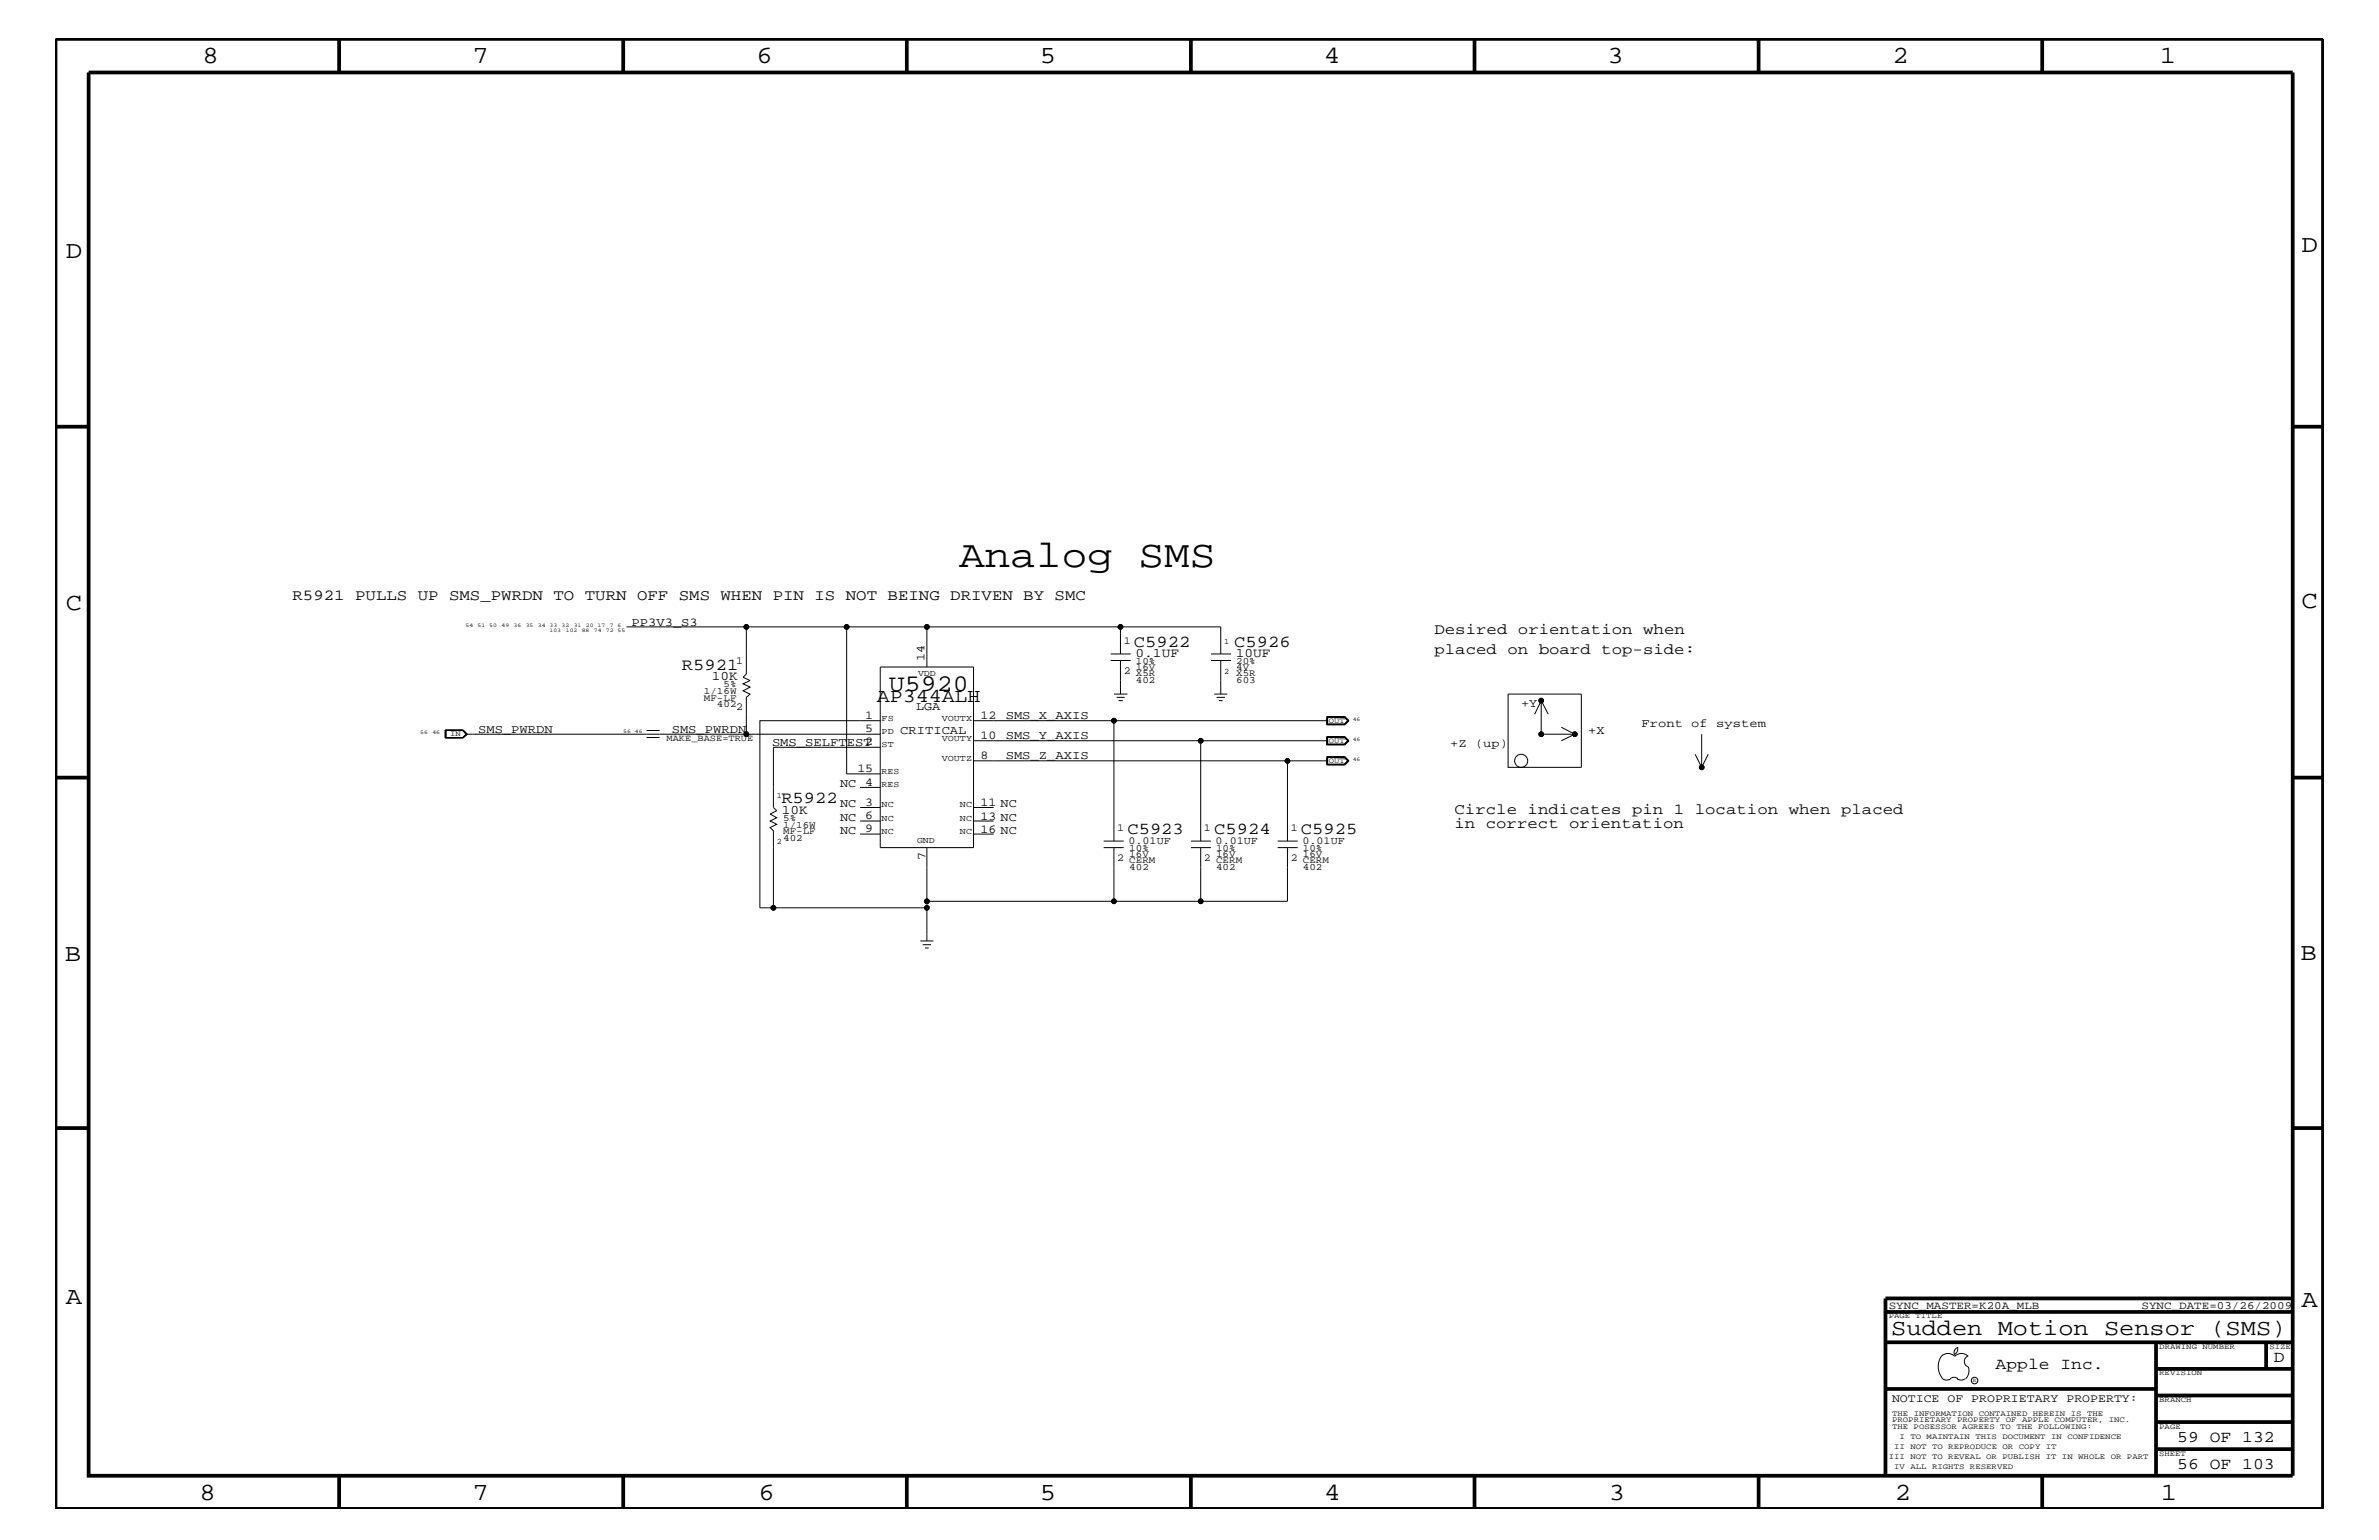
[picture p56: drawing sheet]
<svg xmlns="http://www.w3.org/2000/svg" width="432mm" height="279mm" viewBox="0 0 432 279" stroke-linecap="round" stroke-linejoin="round" font-family="sans-serif">
<defs><g id="words">
<text font-size="7" x="174.1" y="102.9">Analog SMS</text>
<g font-size="4.5">
<text x="36.7" y="11.5">8</text>
<text x="85.8" y="11.5">7</text>
<text x="137.3" y="11.5">6</text>
<text x="188.7" y="11.5">5</text>
<text x="240.3" y="11.5">4</text>
<text x="291.8" y="11.5">3</text>
<text x="343.5" y="11.5">2</text>
<text x="392" y="11.5">1</text>
<text x="11.9" y="46.8">D</text>
<text x="417.7" y="45.7">D</text>
<text x="11.9" y="110.6">C</text>
<text x="417.7" y="110.3">C</text>
<text x="11.8" y="174.3">B</text>
<text x="417.6" y="174.2">B</text>
<text x="11.9" y="236.7">A</text>
<text x="417.7" y="237.1">A</text>
<text x="36.2" y="272.1">8</text>
<text x="85.8" y="272.1">7</text>
<text x="137.7" y="272.1">6</text>
<text x="188.7" y="272.1">5</text>
<text x="240.4" y="272.1">4</text>
<text x="292" y="272.1">3</text>
<text x="343.9" y="272.1">2</text>
<text x="392.2" y="272.1">1</text>
</g>
<text font-size="4.3" x="161.3" y="125.3">U5920</text>
<text font-size="4.1" x="343.3" y="242.3">Sudden Motion Sensor (SMS)</text>
<text font-size="3.6" x="159.2" y="127.4">AP344ALH</text>
<g font-size="3">
<text x="205.8" y="117.4">C5922</text>
<text x="224" y="117.4">C5926</text>
<text x="123.8" y="121.5">R5921</text>
<text x="141.8" y="145.7">R5922</text>
<text x="204.6" y="151.3">C5923</text>
<text x="220.4" y="151.3">C5924</text>
<text x="236.1" y="151.3">C5925</text>
<text x="362.2" y="248.4">Apple Inc.</text>
<text x="412.7" y="247.1">D</text>
<text x="395.2" y="261.6">59 OF 132</text>
<text x="395.2" y="266.6">56 OF 103</text>
</g>
<g font-size="2.8">
<text x="53.1" y="108.9">R5921 PULLS UP SMS_PWRDN TO TURN OFF SMS WHEN PIN IS NOT BEING DRIVEN BY SMC</text>
<text x="260.3" y="118.6">placed on board top-side:</text>
<text x="260.3" y="115">Desired orientation when</text>
<text x="264" y="147.7">Circle indicates pin 1 location when placed</text>
<text x="264" y="150.1">in correct orientation</text>
</g>
<g font-size="2.4">
<text x="206.1" y="119.2">0.1UF</text>
<text x="224.3" y="119.2">10UF</text>
<text x="129.2" y="123.4">10K</text>
<text x="141.9" y="147.6">10K</text>
</g>
<g font-size="2.2">
<text x="114.6" y="113.6">PP3V3_S3</text>
<text x="167.8" y="120" transform="rotate(-90 167.8 120)">14</text>
<text x="157.1" y="130.4">1</text>
<text x="166.3" y="128.8">LGA</text>
<text x="178" y="130.5">12</text>
<text x="182.5" y="130.5">SMS_X_AXIS</text>
<text x="276.1" y="128.3">+Y</text>
<text x="297.9" y="131.9">Front of system</text>
<text x="86.8" y="133">SMS_PWRDN</text>
<text x="121.9" y="133">SMS_PWRDN</text>
<text x="140.1" y="135.3">SMS_SELFTEST</text>
<text x="157.1" y="132.8">5</text>
<text x="157.1" y="135.2">2</text>
<text x="163.4" y="133.2">CRITICAL</text>
<text x="178" y="134.1">10</text>
<text x="178" y="137.7">8</text>
<text x="182.5" y="137.8">SMS_Z_AXIS</text>
<text x="182.5" y="134.1">SMS_Y_AXIS</text>
<text x="263.2" y="135.6">+Z (up)</text>
<text x="288.3" y="133.2">+X</text>
<text x="152.5" y="142.9">NC</text>
<text x="155.6" y="140.1">15</text>
<text x="157.1" y="142.5">4</text>
<text x="152.5" y="146.5">NC</text>
<text x="152.5" y="149">NC</text>
<text x="157.1" y="146.2">3</text>
<text x="157.1" y="148.5">6</text>
<text x="178" y="146.2">11 NC</text>
<text x="178" y="148.7">13 NC</text>
<text x="152.5" y="151.3">NC</text>
<text x="157.1" y="151">9</text>
<text x="178" y="151.1">16 NC</text>
<text x="168" y="156.1" transform="rotate(-90 168 156.1)">7</text>
</g>
<text font-size="2.1" x="343.4" y="254.4">NOTICE OF PROPRIETARY PROPERTY:</text>
<g font-size="2">
<text x="342.8" y="237.4">SYNC_MASTER=K20A_MLB</text>
<text x="388.7" y="237.4">SYNC_DATE=03/26/2009</text>
</g>
<g font-size="1.9">
<text x="204" y="116.8">1</text>
<text x="133.6" y="120.4">1</text>
<text x="204" y="122.3">2 X5R</text>
<text x="133.6" y="128.9">2</text>
<text x="202.8" y="150.7">1</text>
<text x="204.8" y="153.2">0.01UF</text>
<text x="218.5" y="150.7">1</text>
<text x="220.6" y="153.2">0.01UF</text>
<text x="234.3" y="150.7">1</text>
<text x="236.4" y="153.2">0.01UF</text>
<text x="202.8" y="156.2">2 CERM</text>
<text x="218.5" y="156.2">2 CERM</text>
<text x="234.3" y="156.2">2 CERM</text>
</g>
<g font-size="1.8">
<text x="127.8" y="125.9">1/16W</text>
<text x="131.3" y="124.7">5%</text>
<text x="206.2" y="124">402</text>
<text x="206.2" y="121.5">16V</text>
<text x="206.2" y="120.4">10%</text>
<text x="224.4" y="124">603</text>
<text x="224.4" y="120.4">20%</text>
<text x="224.4" y="121.5">4V</text>
<text x="224.4" y="122.7">X5R</text>
<text x="127.8" y="127.1">MF-LF</text>
<text x="130.1" y="128.3">402</text>
<text x="142.2" y="149">5%</text>
<text x="142.2" y="150.1">1/16W</text>
<text x="142.2" y="151.3">MF-LF</text>
<text x="142.2" y="152.6">402</text>
<text x="205" y="155.5">16V</text>
<text x="205" y="154.4">10%</text>
<text x="220.7" y="154.4">10%</text>
<text x="220.7" y="155.5">16V</text>
<text x="236.5" y="155.5">16V</text>
<text x="236.5" y="154.4">10%</text>
<text x="205" y="157.9">402</text>
<text x="220.7" y="157.9">402</text>
<text x="236.5" y="157.9">402</text>
</g>
<text font-size="1.7" x="121" y="134.4">MAKE_BASE=TRUE</text>
<g font-size="1.6">
<text x="166.6" y="122.6">VDD</text>
<text x="160" y="130.8">FS</text>
<text x="170.9" y="130.8">VOUTX</text>
<text x="160" y="133.2">PD</text>
<text x="160" y="135.6">ST</text>
<text x="170.9" y="134.4">VOUTY</text>
<text x="160" y="140.4">RES</text>
<text x="160" y="142.9">RES</text>
<text x="170.9" y="138">VOUTZ</text>
<text x="160" y="146.5">NC</text>
<text x="160" y="149">NC</text>
<text x="174.2" y="146.5">NC</text>
<text x="174.2" y="149">NC</text>
<text x="160" y="151.3">NC</text>
<text x="166.5" y="152.9">GND</text>
<text x="174.2" y="151.3">NC</text>
</g>
<g font-size="1.5">
<text x="222.2" y="116.8">1</text>
<text x="222.2" y="122.3">2</text>
<text x="141" y="144.7">1</text>
<text x="141" y="153.2">2</text>
</g>
<g font-size="1.4">
<text x="241.2" y="131.1">OUT</text>
<text x="81.7" y="133.5">IN</text>
<text x="241.2" y="134.7">OUT</text>
<text x="241.2" y="138.4">OUT</text>
<text x="342.8" y="239.2">PAGE TITLE</text>
<text x="391.9" y="244.7">DRAWING NUMBER</text>
<text x="411.9" y="244.7">SIZE</text>
<text x="391.9" y="249.5">REVISION</text>
<text x="343.4" y="256.8">THE INFORMATION CONTAINED HEREIN IS THE</text>
<text x="391.9" y="254.4">BRANCH</text>
<text x="343.4" y="259.3">THE POSESSOR AGREES TO THE FOLLOWING:</text>
<text x="343.4" y="258">PROPRIETARY PROPERTY OF APPLE COMPUTER, INC.</text>
<text x="343.8" y="262.9">II NOT TO REPRODUCE OR COPY IT</text>
<text x="344.8" y="261.1">I TO MAINTAIN THIS DOCUMENT IN CONFIDENCE</text>
<text x="391.9" y="259.3">PAGE</text>
<text x="342.8" y="264.7">III NOT TO REVEAL OR PUBLISH IT IN WHOLE OR PART</text>
<text x="343.8" y="266.6">IV ALL RIGHTS RESERVED</text>
<text x="391.9" y="264.1">SHEET</text>
</g>
<g font-size="1">
<text x="84.5" y="113.7">54</text>
<text x="86.7" y="113.7">51 50</text>
<text x="91" y="113.7">49</text>
<text x="93.2" y="113.7">36</text>
<text x="95.4" y="113.7">35</text>
<text x="97.6" y="113.7">34 33</text>
<text x="101.9" y="113.7">32</text>
<text x="104.1" y="113.7">31</text>
<text x="106.3" y="113.7">20 17</text>
<text x="110.7" y="113.7">7</text>
<text x="112.1" y="113.7">6</text>
<text x="99.7" y="114.7">103</text>
<text x="102.7" y="114.7">102</text>
<text x="105.6" y="114.7">88</text>
<text x="107.8" y="114.7">74</text>
<text x="110" y="114.7">72 55</text>
<text x="245.5" y="130.8">46</text>
<text x="76.3" y="133.2">56</text>
<text x="78.5" y="133.2">46</text>
<text x="113.1" y="133">56 46</text>
<text x="245.5" y="134.4">46</text>
<text x="245.5" y="138">46</text>
<text x="358.1" y="250.7">R</text>
</g>
</g></defs>
<g fill="none" stroke="#000" stroke-width=".18">
<path d="M113.7 113.7h21.8M135.5 113.7v8.6l-.6 .6 1.2 .6-1.2 .6 1.2 .6-1.2 .6 1.2 .6-.6 .6v6.7h24.3M135.5 113.7h18.2v26.7h6.1M153.7 113.7h14.5M201.6 119.8h3.6M201.6 118.6h3.6M203.4 118.6v-4.9h18.2v4.9M203.4 113.7h-35.2v7.3M203.4 119.8v6.1M219.8 119.8h3.6M219.8 118.6h3.6M221.6 119.8v6.1"/>
<path d="M80.8 132.4h3.3l.7 .8-.7 .7h-3.3zM80.9 132.4v1.5M84 132.5h-3.1v1.3h3.1M84 132.5l.7 .7-.7 .6M84 132.4l.8 .8-.8 .7M84 132.5l.6 .7M84.6 133.2h50.9M84.6 133.2l-.6 .6M117.3 133.8h2.4M117.3 132.5h2.4M159.8 135.6h-19.4v10.9l.6 .6-1.2 .6 1.2 .7-1.2 .6 1.2 .5-1.2 .6 .6 .6v14h27.8v-10.9M159.8 130.8h-21.9v33.9h2.5"/>
<path d="M159.8 121h16.9v32.8h-16.9zM176.7 138h64.3M176.7 130.8h64.3M176.7 134.4h64.3M202.2 130.8v21.8M202.2 125.9h2.4M202.7 126.5h1.4M203 127.1h.8M217.9 134.4v18.2M220.4 125.9h2.4M220.8 126.5h1.5M221.2 127.1h.7"/>
<path d="M233.7 138v14.6M240.8 130h3.3l.8 .8-.8 .7h-3.3zM240.8 133.6h3.3l.8 .8-.8 .8h-3.3zM240.8 137.3h3.3l.8 .7-.8 .8h-3.3zM241 137.4h3l.6 .6-.6 .6h-3M241 130.1v1.3M241 133.7v1.4M241 137.4v1.3M241 133.8h3l.6 .6-.6 .6h-3M241 130.2h3l.6 .6-.6 .5h-3M244 137.4h-3.1v1.3h3.1M244 137.4l.8 .6-.8 .7"/>
<path d="M244 130.1h-3.1v1.3h3.1M244 133.7h-3.1v1.4h3.1M244 137.4l.7 .6-.7 .7M244 130.1l.8 .7-.8 .6M244 130.1l.7 .7-.7 .6M244 133.7l.8 .7-.8 .7M244 133.7l.7 .7-.7 .7M273.7 125.9h13.3v13.3h-13.3zM279.7 127.1v6.1h6.1M279.7 127.1l-1.1 2.5M279.7 127.1l1.3 2.5M283.4 131.9l2.4 1.3"/>
<path d="M285.8 133.2l-2.4 1.2M307.7 136.8l1.2 2.4M308.9 133.2v6M310 136.8l-1.1 2.4M156.1 151.3h3.7M156.1 149h3.7M156.1 146.5h3.7M156.1 142.9h3.7M176.7 151.3h3.6M176.7 149h3.6M176.7 146.5h3.6M200.3 153.8h3.7"/>
<path d="M200.3 152.6h3.7M202.2 153.8v9.7M216.2 153.8h3.6M216.2 152.6h3.6M217.9 153.8v9.7h-15.7M231.9 153.8h3.6M231.9 152.6h3.6M233.7 153.8v9.7h-15.8M167 170.7h2.4M167.5 171.4h1.5M167.9 172h.7M168.2 164.7v6"/>
<path d="M168.2 163.5h34M352.3 246.1a1.69 1.69 0 0 1 2.5 0 1.72 1.72 0 0 1 2.4 0M352.4 246a3.2 3.2 0 0 0 .4 4.3l.8 .1 .4-.2M354 250.2l.7-.3 .7 .3M355.2 250.2l.7 .2 .7-.2M355.3 244.4v.3a1.18 1.18 0 0 1-.6 1.1M355.4 244.4a.99 .99 0 0 0-.6 1.4M357.2 246a1.04 1.04 0 0 0-.7 1 1.04 1.04 0 0 0 .7 1M357.3 248l.1 .7a2.11 2.11 0 0 1-.6 1.5"/>
<circle cx="135.5" cy="113.7" r=".42"/>
<circle cx="153.7" cy="113.7" r=".42"/>
<circle cx="168.2" cy="113.7" r=".42"/>
<circle cx="203.4" cy="113.7" r=".42"/>
<circle cx="135.5" cy="133.2" r=".42"/>
<circle cx="202.2" cy="130.8" r=".42"/>
<circle cx="217.9" cy="134.4" r=".42"/>
<circle cx="233.7" cy="138" r=".42"/>
<circle cx="276.1" cy="138" r="1.19"/>
<circle cx="279.7" cy="127.1" r=".42"/>
<circle cx="279.7" cy="133.2" r=".42"/>
<circle cx="285.8" cy="133.2" r=".42"/>
<circle cx="308.9" cy="139.2" r=".42"/>
<circle cx="140.4" cy="164.7" r=".42"/>
<circle cx="168.2" cy="163.5" r=".42"/>
<circle cx="168.2" cy="164.7" r=".42"/>
<circle cx="202.2" cy="163.5" r=".42"/>
<circle cx="217.9" cy="163.5" r=".42"/>
<circle cx="358.4" cy="250.5" r=".59"/>
</g>
<g fill="none" stroke="#000" stroke-width=".68" stroke-linecap="butt">
<path d="M10.1 7.1h411.5v266.7h-411.5zM16.1 13.2h400v254.5h-400zM61.6 7.1v6.1M113.1 7.1v6.1M164.6 7.1v6.1M216.2 7.1v6.1M267.6 7.1v6.1M319.2 7.1v6.1M370.7 7.1v6.1M10.1 77.4h6M416.1 77.4h5.5M10.1 141.1h6"/>
<path d="M416.1 141.1h5.5M10.1 204.7h6M416.1 204.7h5.5M342.2 238h73.9M416.1 235.6h-73.9v32.1M342.2 243.5h73.9M342.2 252h49.1M391.3 243.5v24.2M391.3 258h24.8M391.3 253.2h24.8M391.3 248.4h24.8M411.3 243.5v4.9"/>
<path d="M61.6 267.7v6.1M113.1 267.7v6.1M164.6 267.7v6.1M216.2 268v5.8M267.6 267.7v6.1M319.2 267.7v6.1M370.7 267.7v6.1M391.3 262.9h24.8"/>
</g>
<g fill="#000">
<circle cx="135.5" cy="113.7" r=".42"/>
<circle cx="153.7" cy="113.7" r=".42"/>
<circle cx="168.2" cy="113.7" r=".42"/>
<circle cx="203.4" cy="113.7" r=".42"/>
<circle cx="135.5" cy="133.2" r=".42"/>
<circle cx="202.2" cy="130.8" r=".42"/>
<circle cx="217.9" cy="134.4" r=".42"/>
<circle cx="233.7" cy="138" r=".42"/>
<circle cx="279.7" cy="127.1" r=".42"/>
<circle cx="279.7" cy="133.2" r=".42"/>
<circle cx="285.8" cy="133.2" r=".42"/>
<circle cx="308.9" cy="139.2" r=".42"/>
<circle cx="140.4" cy="164.7" r=".42"/>
<circle cx="168.2" cy="163.5" r=".42"/>
<circle cx="168.2" cy="164.7" r=".42"/>
<circle cx="202.2" cy="163.5" r=".42"/>
<circle cx="217.9" cy="163.5" r=".42"/>
</g>
<use href="#words"/>
</svg>
